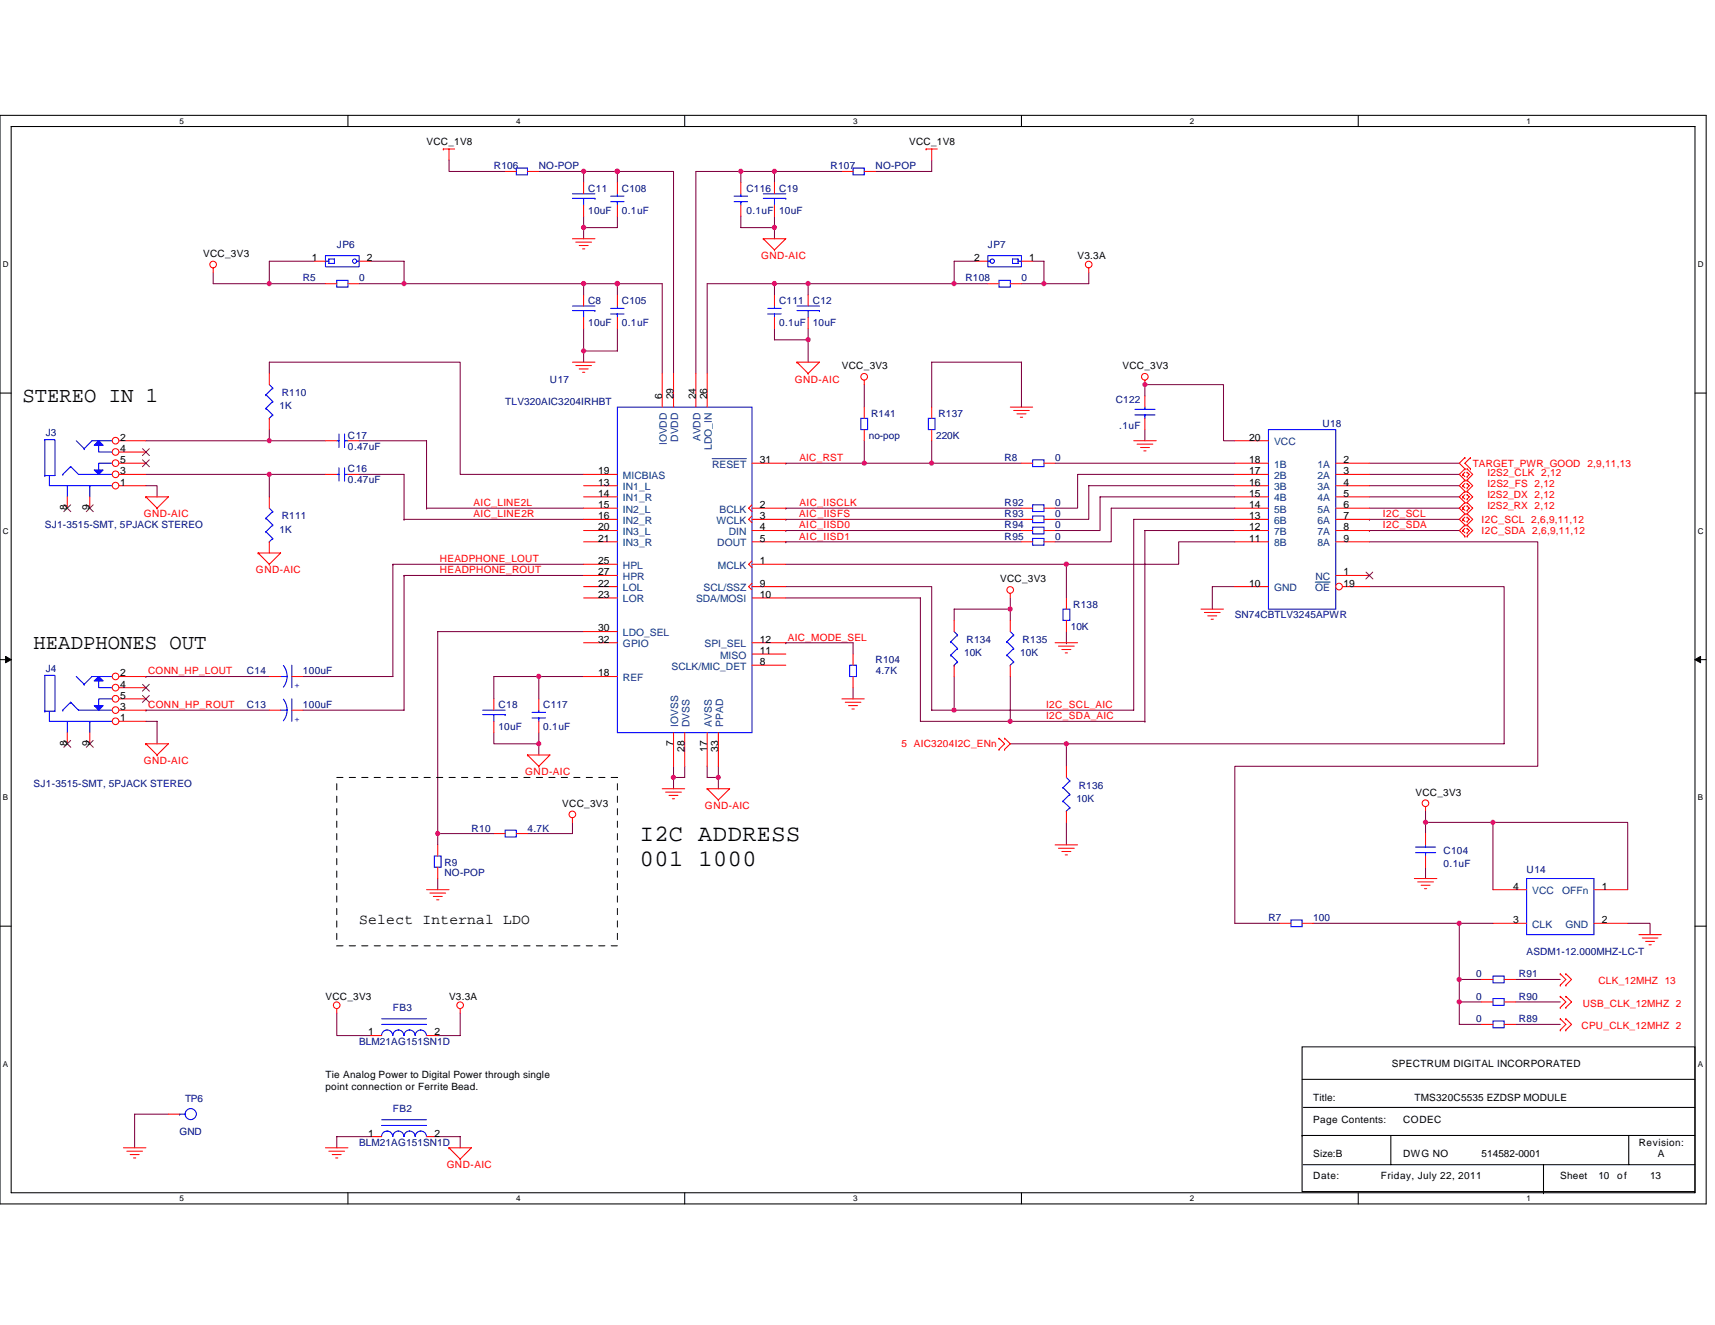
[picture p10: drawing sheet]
<svg xmlns="http://www.w3.org/2000/svg" width="279mm" height="216mm" viewBox="0 0 279 216" stroke-linecap="round" stroke-linejoin="round" font-family="sans-serif">
<defs><g id="words">
<g font-size="3.8">
<text x="104.2" y="137.1">I2C ADDRESS</text>
<text x="104.2" y="141.2">001 1000</text>
</g>
<g font-size="3.5">
<text x="3.6" y="65.4">STEREO IN 1</text>
<text x="5.5" y="105.7">HEADPHONES OUT</text>
</g>
<text font-size="2.4" x="58.5" y="150.5">Select Internal LDO</text>
<g font-size="1.7">
<text x="50.8" y="42.5">1</text>
<text x="59.8" y="42.5">2</text>
<text x="158.7" y="42.5">2</text>
<text x="167.7" y="42.5">1</text>
<text x="107.9" y="65.1" transform="rotate(-90 107.9 65.1)">6</text>
<text x="109.7" y="65.1" transform="rotate(-90 109.7 65.1)">29</text>
<text x="113.3" y="65.1" transform="rotate(-90 113.3 65.1)">24</text>
<text x="115.2" y="65.1" transform="rotate(-90 115.2 65.1)">26</text>
<text x="19.6" y="71.8">2</text>
<text x="203.5" y="71.8">20</text>
<text x="19.6" y="77.3">3</text>
<text x="19.6" y="73.6">4</text>
<text x="19.6" y="75.5">5</text>
<text x="97.5" y="77.3">19</text>
<text x="123.8" y="75.5">31</text>
<text x="203.5" y="75.5">18</text>
<text x="203.5" y="77.3">17</text>
<text x="218.9" y="75.5">2</text>
<text x="218.9" y="77.3">3</text>
<text x="10.9" y="83.2" transform="rotate(-90 10.9 83.2)">8</text>
<text x="14.6" y="83.2" transform="rotate(-90 14.6 83.2)">9</text>
<text x="19.6" y="79.1">1</text>
<text x="97.5" y="79.1">13</text>
<text x="97.5" y="80.9">14</text>
<text x="97.5" y="82.8">15</text>
<text x="123.8" y="82.8">2</text>
<text x="203.5" y="79.1">16</text>
<text x="203.5" y="80.9">15</text>
<text x="203.5" y="82.8">14</text>
<text x="218.9" y="80.9">5</text>
<text x="218.9" y="82.8">6</text>
<text x="218.9" y="79.1">4</text>
<text x="97.5" y="84.6">16</text>
<text x="97.5" y="86.4">20</text>
<text x="97.5" y="88.3">21</text>
<text x="123.8" y="84.6">3</text>
<text x="123.8" y="86.4">4</text>
<text x="123.8" y="88.3">5</text>
<text x="203.5" y="84.6">13</text>
<text x="203.5" y="86.4">12</text>
<text x="203.5" y="88.3">11</text>
<text x="218.9" y="86.4">8</text>
<text x="218.9" y="88.3">9</text>
<text x="218.9" y="84.6">7</text>
<text x="97.5" y="91.9">25</text>
<text x="97.5" y="95.6">22</text>
<text x="97.5" y="93.7">27</text>
<text x="123.8" y="95.6">9</text>
<text x="123.8" y="91.9">1</text>
<text x="203.5" y="95.6">10</text>
<text x="218.9" y="93.7">1</text>
<text x="218.9" y="95.6">19</text>
<text x="97.5" y="97.4">23</text>
<text x="123.8" y="97.4">10</text>
<text x="97.5" y="102.9">30</text>
<text x="97.5" y="104.7">32</text>
<text x="123.8" y="104.7">12</text>
<text x="123.8" y="106.6">11</text>
<text x="19.6" y="110.2">2</text>
<text x="19.6" y="112">4</text>
<text x="19.6" y="113.9">5</text>
<text x="97.5" y="110.2">18</text>
<text x="123.8" y="108.4">8</text>
<text x="19.6" y="115.7">3</text>
<text x="19.6" y="117.5">1</text>
<text x="10.9" y="121.6" transform="rotate(-90 10.9 121.6)">8</text>
<text x="14.6" y="121.6" transform="rotate(-90 14.6 121.6)">9</text>
<text x="109.7" y="121.6" transform="rotate(-90 109.7 121.6)">7</text>
<text x="111.5" y="122.5" transform="rotate(-90 111.5 122.5)">28</text>
<text x="115.2" y="122.5" transform="rotate(-90 115.2 122.5)">17</text>
<text x="117" y="122.5" transform="rotate(-90 117 122.5)">33</text>
<text x="246.5" y="144.9">4</text>
<text x="260.9" y="144.9">1</text>
<text x="246.5" y="150.4">3</text>
<text x="260.9" y="150.4">2</text>
<text x="60" y="168.7">1</text>
<text x="70.8" y="168.7">2</text>
<text x="60" y="185.2">1</text>
<text x="70.8" y="185.2">2</text>
</g>
<g font-size="1.7" fill="#004080">
<text x="110.5" y="72" transform="rotate(-90 110.5 72)">DVDD</text>
<text x="114.1" y="71.9" transform="rotate(-90 114.1 71.9)">AVDD</text>
<text x="108.6" y="72.6" transform="rotate(-90 108.6 72.6)">IOVDD</text>
<text x="116" y="73.3" transform="rotate(-90 116 73.3)">LDO_IN</text>
<text x="116" y="76.2">RESET</text>
<text x="207.6" y="76.2">1B</text>
<text x="207.6" y="72.6">VCC</text>
<text x="214.7" y="76.2">1A</text>
<text x="101.5" y="79.9">IN1_L</text>
<text x="101.5" y="81.7">IN1_R</text>
<text x="101.5" y="83.5">IN2_L</text>
<text x="101.5" y="78">MICBIAS</text>
<text x="117.2" y="83.5">BCLK</text>
<text x="207.6" y="78">2B</text>
<text x="207.6" y="79.9">3B</text>
<text x="207.6" y="81.7">4B</text>
<text x="207.6" y="83.5">5B</text>
<text x="214.7" y="81.7">4A</text>
<text x="214.7" y="83.5">5A</text>
<text x="214.7" y="78">2A</text>
<text x="214.7" y="79.9">3A</text>
<text x="101.5" y="85.4">IN2_R</text>
<text x="101.5" y="87.2">IN3_L</text>
<text x="101.5" y="89">IN3_R</text>
<text x="116.8" y="85.4">WCLK</text>
<text x="116.9" y="89">DOUT</text>
<text x="118.7" y="87.2">DIN</text>
<text x="207.6" y="85.4">6B</text>
<text x="207.6" y="87.2">7B</text>
<text x="207.6" y="89">8B</text>
<text x="214.7" y="87.2">7A</text>
<text x="214.7" y="89">8A</text>
<text x="214.7" y="85.4">6A</text>
<text x="101.5" y="92.7">HPL</text>
<text x="101.5" y="94.5">HPR</text>
<text x="116.9" y="92.7">MCLK</text>
<text x="214.3" y="94.5">NC</text>
<text x="101.5" y="98.2">LOR</text>
<text x="101.5" y="96.3">LOL</text>
<text x="113.4" y="98.2">SDA/MOSI</text>
<text x="114.6" y="96.3">SCL/SSZ</text>
<text x="207.6" y="96.3">GND</text>
<text x="214.3" y="96.3">OE</text>
<text x="101.5" y="103.7">LDO_SEL</text>
<text x="101.5" y="105.5">GPIO</text>
<text x="114.8" y="105.5">SPI_SEL</text>
<text x="117.3" y="107.3">MISO</text>
<text x="101.5" y="111">REF</text>
<text x="109.4" y="109.1">SCLK/MIC_DET</text>
<text x="110.5" y="118.5" transform="rotate(-90 110.5 118.5)">IOVSS</text>
<text x="112.3" y="118.5" transform="rotate(-90 112.3 118.5)">DVSS</text>
<text x="116" y="118.5" transform="rotate(-90 116 118.5)">AVSS</text>
<text x="117.8" y="118.5" transform="rotate(-90 117.8 118.5)">PPAD</text>
<text x="249.6" y="145.7">VCC</text>
<text x="254.5" y="145.7">OFFn</text>
<text x="249.6" y="151.2">CLK</text>
<text x="255" y="151.2">GND</text>
</g>
<g font-size="1.6">
<text x="69.5" y="23.6">VCC_1V8</text>
<text x="148.1" y="23.6">VCC_1V8</text>
<text x="33.1" y="41.8">VCC_3V3</text>
<text x="175.6" y="42.2">V3.3A</text>
<text x="137.2" y="60.1">VCC_3V3</text>
<text x="182.9" y="60.1">VCC_3V3</text>
<text x="162.9" y="94.9">VCC_3V3</text>
<text x="91.6" y="131.5">VCC_3V3</text>
<text x="230.6" y="129.6">VCC_3V3</text>
<text x="53" y="162.9">VCC_3V3</text>
<text x="73.2" y="162.9">V3.3A</text>
<text x="226.8" y="173.9">SPECTRUM DIGITAL INCORPORATED</text>
<text x="53" y="175.7">Tie Analog Power to Digital Power through single</text>
<text x="53" y="177.6">point connection or Ferrite Bead.</text>
<text x="214" y="179.4">Title:</text>
<text x="230.4" y="179.4">TMS320C5535 EZDSP MODULE</text>
<text x="214" y="183">Page Contents:</text>
<text x="228.6" y="183">CODEC</text>
<text x="214" y="188.5">Size:B</text>
<text x="228.6" y="188.5">DWG NO</text>
<text x="241.4" y="188.5">514582-0001</text>
<text x="267" y="186.7">Revision:</text>
<text x="270.1" y="188.5">A</text>
<text x="214" y="192.2">Date:</text>
<text x="224.9" y="192.2">Friday, July 22, 2011</text>
<text x="254.2" y="192.2">Sheet</text>
<text x="260.4" y="192.2">10</text>
<text x="263.5" y="192.2">of</text>
<text x="268.8" y="192.2">13</text>
</g>
<g font-size="1.6" fill="#000080">
<text x="80.5" y="27.6">R106</text>
<text x="87.8" y="27.6">NO-POP</text>
<text x="135.3" y="27.6">R107</text>
<text x="142.6" y="27.6">NO-POP</text>
<text x="95.8" y="31.2">C11</text>
<text x="95.8" y="34.9">10uF</text>
<text x="101.3" y="31.2">C108</text>
<text x="101.3" y="34.9">0.1uF</text>
<text x="121.6" y="31.2">C116</text>
<text x="121.6" y="34.9">0.1uF 10uF</text>
<text x="126.9" y="31.2">C19</text>
<text x="54.9" y="40.4">JP6</text>
<text x="160.9" y="40.4">JP7</text>
<text x="49.4" y="45.9">R5</text>
<text x="58.5" y="45.9">0</text>
<text x="157.3" y="45.9">R108</text>
<text x="166.4" y="45.9">0</text>
<text x="95.8" y="49.5">C8</text>
<text x="95.8" y="53.2">10uF</text>
<text x="101.3" y="49.5">C105</text>
<text x="101.3" y="53.2">0.1uF</text>
<text x="126.9" y="49.5">C111</text>
<text x="126.9" y="53.2">0.1uF 10uF</text>
<text x="132.4" y="49.5">C12</text>
<text x="45.9" y="64.5">R110</text>
<text x="82.3" y="66">TLV320AIC3204IRHBT</text>
<text x="89.6" y="62.3">U17</text>
<text x="181.8" y="65.6">C122</text>
<text x="7.5" y="71.1">J3</text>
<text x="45.5" y="66.7">1K</text>
<text x="56.7" y="71.5">C17</text>
<text x="141.5" y="71.5">no-pop</text>
<text x="141.9" y="68">R141</text>
<text x="152.5" y="71.5">220K</text>
<text x="152.9" y="68">R137</text>
<text x="182.3" y="69.8">.1uF</text>
<text x="215.5" y="69.6">U18</text>
<text x="56.7" y="77">C16</text>
<text x="56.7" y="73.3">0.47uF</text>
<text x="163.7" y="75.1">R8</text>
<text x="171.9" y="75.1">0</text>
<text x="56.7" y="78.8">0.47uF</text>
<text x="163.7" y="82.4">R92</text>
<text x="171.9" y="82.4">0</text>
<text x="7.3" y="86.1">SJ1-3515-SMT, 5PJACK STEREO</text>
<text x="45.5" y="86.8">1K</text>
<text x="45.9" y="84.6">R111</text>
<text x="163.7" y="84.3">R93</text>
<text x="163.7" y="86.1">R94</text>
<text x="163.7" y="87.9">R95</text>
<text x="171.9" y="84.3">0</text>
<text x="171.9" y="86.1">0</text>
<text x="171.9" y="87.9">0</text>
<text x="174.8" y="99.1">R138</text>
<text x="201.2" y="100.7">SN74CBTLV3245APWR</text>
<text x="157.1" y="107">10K</text>
<text x="157.5" y="104.8">R134</text>
<text x="166.2" y="107">10K</text>
<text x="166.6" y="104.8">R135</text>
<text x="174.5" y="102.6">10K</text>
<text x="7.5" y="109.5">J4</text>
<text x="40.2" y="109.9">C14</text>
<text x="49.4" y="109.9">100uF</text>
<text x="142.6" y="108.1">R104</text>
<text x="142.7" y="109.9">4.7K</text>
<text x="40.2" y="115.4">C13</text>
<text x="49.4" y="115.4">100uF</text>
<text x="81.2" y="115.4">C18</text>
<text x="81.2" y="119">10uF</text>
<text x="88.5" y="115.4">C117</text>
<text x="88.5" y="119">0.1uF</text>
<text x="5.5" y="128.2">SJ1-3515-SMT, 5PJACK STEREO</text>
<text x="175.4" y="130.7">10K</text>
<text x="175.7" y="128.5">R136</text>
<text x="76.8" y="135.5">R10</text>
<text x="85.9" y="135.5">4.7K</text>
<text x="72.4" y="141.2">R9</text>
<text x="72.4" y="142.8">NO-POP</text>
<text x="235.2" y="139.1">C104</text>
<text x="235.2" y="141.3">0.1uF</text>
<text x="248.7" y="142.2">U14</text>
<text x="206.7" y="150.1">R7</text>
<text x="214" y="150.1">100</text>
<text x="248.7" y="155.6">ASDM1-12.000MHZ-LC-T</text>
<text x="240.5" y="159.3">0</text>
<text x="247.5" y="159.3">R91</text>
<text x="64" y="164.7">FB3</text>
<text x="240.5" y="162.9">0</text>
<text x="240.5" y="166.6">0</text>
<text x="247.5" y="162.9">R90</text>
<text x="247.5" y="166.6">R89</text>
<text x="58.5" y="170.2">BLM21AG151SN1D</text>
<text x="30.2" y="179.6">TP6</text>
<text x="29.3" y="184.9">GND</text>
<text x="64" y="181.2">FB2</text>
<text x="58.5" y="186.7">BLM21AG151SN1D</text>
</g>
<g font-size="1.6" fill="#f00">
<text x="124" y="42.2">GND-AIC</text>
<text x="129.5" y="62.3">GND-AIC</text>
<text x="130.2" y="75.1">AIC_RST</text>
<text x="239.9" y="76.1">TARGET_PWR_GOOD 2,9,11,13</text>
<text x="242.3" y="77.5">I2S2_CLK 2,12</text>
<text x="77.2" y="82.4">AIC_LINE2L</text>
<text x="130.3" y="82.4">AIC_IISCLK</text>
<text x="242.3" y="83">I2S2_RX 2,12</text>
<text x="242.3" y="81.2">I2S2_DX 2,12</text>
<text x="242.3" y="79.3">I2S2_FS 2,12</text>
<text x="23.4" y="84.3">GND-AIC</text>
<text x="77.2" y="84.3">AIC_LINE2R</text>
<text x="130.2" y="84.3">AIC_IISFS</text>
<text x="130.2" y="86.1">AIC_IISD0</text>
<text x="130.2" y="87.9">AIC_IISD1</text>
<text x="225.3" y="84.3">I2C_SCL</text>
<text x="225.3" y="86.1">I2C_SDA</text>
<text x="241.4" y="87">I2C_SDA 2,6,9,11,12</text>
<text x="241.4" y="85.2">I2C_SCL 2,6,9,11,12</text>
<text x="41.7" y="93.4">GND-AIC</text>
<text x="71.7" y="91.6">HEADPHONE_LOUT</text>
<text x="71.7" y="93.4">HEADPHONE_ROUT</text>
<text x="128.4" y="104.4">AIC_MODE_SEL</text>
<text x="24.1" y="109.9">CONN_HP_LOUT</text>
<text x="24.1" y="115.4">CONN_HP_ROUT</text>
<text x="170.4" y="115.4">I2C_SCL_AIC</text>
<text x="170.4" y="117.2">I2C_SDA_AIC</text>
<text x="23.4" y="124.5">GND-AIC</text>
<text x="146.9" y="121.8">5 AIC3204I2C_ENn</text>
<text x="85.6" y="126.3">GND-AIC</text>
<text x="114.9" y="131.8">GND-AIC</text>
<text x="260.4" y="160.4">CLK_12MHZ 13</text>
<text x="257.7" y="167.7">CPU_CLK_12MHZ 2</text>
<text x="257.9" y="164">USB_CLK_12MHZ 2</text>
<text x="72.8" y="190.4">GND-AIC</text>
</g>
<g font-size="1.6" fill="#00f">
<text x="48" y="111.3" transform="rotate(90 48 111.3)">+</text>
<text x="48" y="116.8" transform="rotate(90 48 116.8)">+</text>
</g>
<g font-size="1.3">
<text x="29.3" y="20.2">5</text>
<text x="84.1" y="20.2">4</text>
<text x="139" y="20.2">3</text>
<text x="193.8" y="20.2">2</text>
<text x="248.7" y="20.2">1</text>
<text x=".5" y="43.5">D</text>
<text x="276.6" y="43.5">D</text>
<text x=".5" y="87">C</text>
<text x="276.6" y="87">C</text>
<text x=".5" y="130.4">B</text>
<text x="276.6" y="130.4">B</text>
<text x=".5" y="173.8">A</text>
<text x="276.6" y="173.8">A</text>
<text x="29.3" y="195.7">5</text>
<text x="84.1" y="195.7">4</text>
<text x="139" y="195.7">3</text>
<text x="193.8" y="195.7">2</text>
<text x="248.7" y="195.7">1</text>
</g>
</g></defs>
<path d="M0 18.8h278v177.4h-278zM1.8 20.6h274.3v173.8h-274.3z" fill="none" stroke="#000" stroke-width=".17"/>
<g fill="#fff">
<path d="M29.3 19h.7v1.4h-.7z"/>
<path d="M29.3 194.5h.7v1.5h-.7z"/>
</g>
<path d="M56.7 18.8v1.8M56.7 194.4v1.8" fill="none" stroke="#000" stroke-width=".17"/>
<g fill="#fff">
<path d="M84.1 19h.7v1.4h-.7z"/>
<path d="M84.1 194.5h.7v1.5h-.7z"/>
</g>
<path d="M111.5 18.8v1.8M111.5 194.4v1.8" fill="none" stroke="#000" stroke-width=".17"/>
<g fill="#fff">
<path d="M139 19h.7v1.4h-.7z"/>
<path d="M139 194.5h.7v1.5h-.7z"/>
</g>
<path d="M166.4 18.8v1.8M166.4 194.4v1.8" fill="none" stroke="#000" stroke-width=".17"/>
<g fill="#fff">
<path d="M193.8 19h.8v1.4h-.8z"/>
<path d="M193.8 194.5h.8v1.5h-.8z"/>
</g>
<path d="M221.3 18.8v1.8M221.3 194.4v1.8" fill="none" stroke="#000" stroke-width=".17"/>
<g fill="#fff">
<path d="M248.7 19h.7v1.4h-.7z"/>
<path d="M248.7 194.5h.7v1.5h-.7z"/>
<path d="M.5 42.3h.9v1.5h-.9z"/>
<path d="M276.6 42.3h1v1.5h-1z"/>
<path d="M.5 85.8h.9v1.4h-.9z"/>
<path d="M276.6 85.8h1v1.4h-1z"/>
</g>
<path d="M0 64.1h1.8M276.1 64.1h1.9" fill="none" stroke="#000" stroke-width=".17"/>
<g fill="#fff">
<path d="M.5 129.2h.8v1.5h-.8z"/>
<path d="M276.6 129.2h.9v1.5h-.9z"/>
</g>
<path d="M0 107.5h1.8M276.1 107.5h1.9" fill="none" stroke="#000" stroke-width=".17"/>
<path d="M.9 107l.9 .5-.9 .5zM276.1 107.5l1-.5v1z" fill="#000" stroke="#000" stroke-width=".16"/>
<g fill="#fff">
<path d="M.5 172.6h.8v1.5h-.8z"/>
<path d="M276.6 172.6h.9v1.5h-.9z"/>
</g>
<path d="M0 150.9h1.8M276.1 150.9h1.9M212.1 170.6h64v23.6h-64zM212.1 175.9h64M212.1 185h.1M212.1 185h64M212.3 189.8h63.8M212.3 180.4h63.8M226.6 185v4.8M251.5 194.4h.1M251.5 189.8v4.6M265.3 185v4.8" fill="none" stroke="#000" stroke-width=".17"/>
<g fill="none" stroke="#800040" stroke-width=".17">
<path d="M73.2 26.1v1.8h9.1M87.8 27.9h7.3M95.1 27.9v1.9M95.1 27.9h5.5M95.1 35.2v1.9M95.1 37.1v1.8M100.6 27.9h9.1v33M100.6 35.2v1.9h-5.5M100.6 27.9v1.9M120.7 27.9h-7.3v33M120.7 35.2v1.9h5.5M120.7 27.9v1.9"/>
<path d="M120.7 27.9h5.5M126.2 37.1v1.8M126.2 27.9v1.9M126.2 35.2v1.9M126.2 27.9h11M151.8 26.1v1.8h-9.2M34.7 44.4v1.8h9.2M43.9 46.2h9.1M51.2 42.6h-7.3v3.6M58.5 46.2h7.3M60.3 42.6h5.5v3.6M65.8 46.2h29.3"/>
<path d="M95.1 53.5v3.7h5.5v-3.7M95.1 46.2v1.8M95.1 46.2h5.5M95.1 57.2v1.8M100.6 46.2h7.3v14.7M100.6 46.2v1.8M126.2 46.2v1.8M126.2 53.5v1.9h5.5M126.2 46.2h-11v14.7M126.2 46.2h5.5M131.7 46.2v1.8M131.7 53.5v1.9"/>
<path d="M131.7 55.4v3.6M131.7 46.2h23.7M155.4 46.2h5.5M159.1 42.6h-3.7v3.6M166.4 46.2h3.7M168.2 42.6h1.9v3.6M177.4 44.4v1.8h-7.3M23.8 79.1h1.8v1.9M23.8 71.8h20.1M23.8 77.3h20.1v3.7M43.9 77.3h9.1M43.9 71.8h9.1"/>
<path d="M43.9 60.9v-1.9h31.1v18.3h20.1M43.9 70v1.8M58.5 71.8h11v11M58.5 77.3h7.3v7.3M128 75.5h.1M128 75.5h12.8M140.8 75.5h11M140.8 71.8v3.7M140.8 62.7v3.6M151.8 75.5h14.6M151.8 71.8v3.7M151.8 66.3v-7.3h14.6v7.3"/>
<path d="M171.9 75.5h29.3M186.5 70v1.8M186.5 64.5v-1.8h12.8v9.1h1.9M201.2 77.3h-25.6v5.5h-3.7M201.2 79.1h-23.8v5.5h-5.5M223.1 75.5h14.6M223.1 79.1h14.6M223.1 77.3h14.6M64 91.9v18.3h-14.6M64 91.9h.1M64 91.9h31.1M65.8 84.6h.1"/>
<path d="M65.8 93.8v21.9h-16.4M65.8 93.8h.1M65.8 84.6h29.3M65.8 93.8h29.3M69.5 82.8h.1M69.5 82.8h25.6M128 95.6h23.8v20.1h3.6M128 82.8h.1M128 84.6h.1M128 86.4h.1M128 88.3h.1M128 97.4h21.9v20.1h14.7"/>
<path d="M128 91.9h45.7v5.5M128 82.8h38.4M128 84.6h38.4M128 86.4h38.4M128 88.3h38.4M164.6 97.4v1.9M201.2 81h-22v5.4h-7.3M201.2 82.8h-20.2v5.5h-9.1M201.2 84.6h-16.5v31.1h-29.3M201.2 86.4h-14.7v31.1M201.2 95.6h-3.7v3.7M201.2 88.3h-9.2v3.6h-18.3"/>
<path d="M223.1 95.6h21.9v25.6h-71.3M223.1 88.3h27.4v36.6h-49.3v25.6h7.3M223.1 84.6h.1M223.1 86.4h.1M223.1 81h14.6M223.1 82.8h14.6M223.1 84.6h14.6M223.1 86.4h14.6M23.8 117.5h1.8v3.7M23.8 110.2h.1M23.8 115.7h.1M23.8 110.2h20.1"/>
<path d="M23.8 115.7h20.1M80.5 119.4v1.8h7.3v1.8M87.8 110.2v3.7M87.8 110.2h-7.3v3.7M87.8 110.2h7.3M87.8 119.4v1.8M95.1 102.9h-23.8v32.9h9.2M128 104.7h.1M128 104.7h11v1.9M139 112.1v1.8M155.4 110.2v5.5M155.4 101.1v-1.8h9.2v1.8"/>
<path d="M155.4 115.7h.1M164.6 110.2v7.3M164.6 117.5h21.9M173.7 104.7h.1M173.7 102.9v1.8M186.5 117.5h.1M71.3 135.8v1.9M93.3 134v1.8h-7.4M109.7 126.7v1.8M109.7 124.9v1.8M111.5 124.9v1.8h-1.8M115.2 124.9v1.8h1.8"/>
<path d="M117 126.7v1.8M117 124.9v1.8M164.6 121.2h9.1v3.7M173.7 134v3.7M232.2 132.2v3.6M232.2 134h33v11M243.2 134v11M71.3 143.2v1.8M214 150.5h23.7M232.2 141.3v1.9M237.7 150.5h5.5M237.7 159.6h3.7"/>
<path d="M237.7 150.5v9.1M237.7 159.6v7.3h3.7M246.9 159.6h7.3M265.2 150.5h3.6v1.8M54.9 165.1v3.6h5.4M75 165.1v3.6h-3.7M237.7 163.3h3.7M246.9 163.3h7.3M246.9 166.9h7.3M27.4 181.5h-5.5v5.5M60.3 185.2h-5.4v1.8M71.3 185.2h3.7v1.8"/>
</g>
<g fill="none" stroke="#f00" stroke-width=".17">
<path d="M72.2 24.3h.1M72.2 24.3h1.9M73.2 24.3v1.8M93.3 38.9h3.6M93.8 39.5h2.6M100.6 29.8v1.8M100.6 33.4v1.8M124.4 38.9h3.6l-1.8 1.8M124.4 38.9h.1M124.4 38.9l1.8 1.8M150.9 24.3h.1M150.9 24.3h1.8"/>
<path d="M151.8 24.3v1.8M34.7 43.7v.7M51.2 42.6h1.8M58.5 42.6h1.8M93.3 59h3.6M93.8 59.6h2.6M94.4 40h1.4M94.9 40.6h.4M126.2 40.7h.1M129.8 59h3.7l-1.8 1.9M129.8 59h.1M129.8 59l1.9 1.9"/>
<path d="M160.9 46.2h1.9M164.6 46.2h1.8M177.4 43.7v.7M53 77.3h1.9M56.7 77.3h1.8M94.4 60.1h1.4M94.9 60.7h.4M131.7 60.9h.1M140.8 62v.7M164.6 66.3h3.6M165.1 66.9h2.6M165.7 67.4h1.5"/>
<path d="M166.2 68h.4M184.7 71.8h3.7M185.3 72.4h2.5M185.8 72.9h1.5M186.4 73.5h.3M186.5 62v.7M238.3 79.1h.1M238.3 77.3h.1M238.3 79.1l.4 .4M238.3 77.3l.4 .4M238.7 76.4h.1M238.7 74.6h.1"/>
<path d="M238.7 78.2h.1M238.7 74.6l-1 .9 1 .9M238.7 78.2l-1 .9 1 1M238.7 78.8l-.4 .3M238.7 76.4l-1 .9 1 .9M238.7 76.9l-.4 .4M239 78.2h.1M239 79.5h.1M239 78.8h.1M239 76.4h.1M239 77.7h.1M239 76.9h.1"/>
<path d="M239 78.2l.9 .9-.9 1M239 78.8l.4 .3-.4 .4M239 76.4l.9 .9-.9 .9M239 76.9l.4 .4-.4 .4M239.6 74.6h.1M239.6 76.4h.1M239.6 74.6l-.9 .9 .9 .9M23.8 81h3.6l-1.8 1.8M23.8 81h.1M23.8 81l1.8 1.8M25.6 82.8h.1M42.1 90.1h3.6l-1.8 1.8"/>
<path d="M42.1 90.1h.1M42.1 90.1l1.8 1.8M43.9 91.9h.1M164.6 96.7v.7M195.7 99.3h3.6M196.2 99.8h2.6M238.3 86.4h.1M238.3 84.6h.1M238.3 82.8h.1M238.3 81h.1M238.3 86.4l.4 .4M238.3 84.6l.4 .4"/>
<path d="M238.3 82.8l.4 .4M238.3 81l.4 .3M238.7 85.5h.1M238.7 87.4h.1M238.7 83.7h.1M238.7 81.9h.1M238.7 80.1h.1M238.7 85.5l-1 .9 1 1M238.7 86.1l-.4 .3M238.7 83.7l-1 .9 1 .9M238.7 84.3l-.4 .3M238.7 81.9l-1 .9 1 .9"/>
<path d="M238.7 82.4l-.4 .4M238.7 80.1l-1 .9 1 .9M238.7 80.6l-.4 .4M239 85.5h.1M239 87.4h.1M239 86.1h.1M239 86.8h.1M239 83.7h.1M239 84.3h.1M239 85h.1M239 81.9h.1M239 83.2h.1"/>
<path d="M239 82.4h.1M239 80.1h.1M239 81.3h.1M239 80.6h.1M239 85.5l.9 .9-.9 1M239 86.1l.4 .3-.4 .4M239 83.7l.9 .9-.9 .9M239 84.3l.4 .3-.4 .4M239 81.9l.9 .9-.9 .9M239 82.4l.4 .4-.4 .4M239 80.1l.9 .9-.9 .9M239 80.6l.4 .4-.4 .3"/>
<path d="M137.2 113.9h3.6M137.7 114.4h2.6M138.2 115h1.5M138.8 115.5h.4M164.6 101.1v1.8M164.6 108.4v1.8M171.9 104.7h3.7M172.4 105.3h2.6M173 105.8h1.5M173.5 106.4h.4M196.8 100.4h1.4M197.3 100.9h.4"/>
<path d="M23.8 121.2h3.6l-1.8 1.8M23.8 121.2h.1M23.8 121.2l1.8 1.8M25.6 123h.1M85.9 123h3.7l-1.8 1.9M85.9 123h.1M85.9 123l1.9 1.9M87.8 124.9h.1M93.3 133.3v.7M107.9 128.5h3.6M108.4 129.1h2.6M109 129.6h1.4"/>
<path d="M109.5 130.2h.4M115.2 128.5h3.7l-1.9 1.8M115.2 128.5h.1M115.2 128.5l1.8 1.8M117 130.3h.1M162.8 122.1h.1M162.8 120.3h.1M162.8 120.3l.9 .9-.9 .9M163.7 120.3h.1M163.7 122.1h.1M163.7 120.3l.9 .9-.9 .9M171.9 137.7h3.7"/>
<path d="M172.4 138.2h2.6M173 138.7h1.5M173.5 139.3h.4M232.2 131.4v.8M232.2 135.8v1.9M232.2 139.5v1.8M69.5 145h3.7M70 145.5h2.6M70.6 146.1h1.5M71.1 146.6h.4M230.4 143.2h3.7M231 143.7h2.5"/>
<path d="M231.5 144.3h1.5M232.1 144.8h.3M254.2 158.7h.1M254.2 158.7l.9 .9-.9 .9M255.1 158.7h.1M255.1 158.7l.9 .9-.9 .9M267 152.3h3.7M267.5 152.8h2.6M268.1 153.4h1.5M268.6 153.9h.4M54.9 164.4v.7M75 164.4v.7"/>
<path d="M254.2 160.5h.1M254.2 162.3h.1M254.2 164.2h.1M254.2 166h.1M254.2 167.8h.1M254.2 162.3l.9 1-.9 .9M254.2 166l.9 .9-.9 .9M255.1 160.5h.1M255.1 162.3h.1M255.1 164.2h.1M255.1 166h.1M255.1 167.8h.1"/>
<path d="M255.1 162.3l.9 1-.9 .9M255.1 166l.9 .9-.9 .9M20.1 187h3.7M20.7 187.6h2.5M21.2 188.1h1.5M21.8 188.7h.3M53 187h3.7M53.6 187.6h2.5M54.1 188.1h1.5M54.7 188.7h.3M73.2 187h3.6l-1.8 1.9M73.2 187h.1"/>
<path d="M73.2 187l1.8 1.9M75 188.9h.1"/>
<circle cx="34.7" cy="43.1" r=".54"/>
<circle cx="177.4" cy="43.1" r=".54"/>
<circle cx="140.8" cy="61.4" r=".54"/>
<circle cx="186.5" cy="61.4" r=".54"/>
<circle cx="164.6" cy="96.1" r=".54"/>
<circle cx="93.2" cy="132.7" r=".54"/>
<circle cx="232.2" cy="130.9" r=".54"/>
<circle cx="54.9" cy="163.8" r=".54"/>
<circle cx="75" cy="163.8" r=".54"/>
</g>
<path d="M54.9 126.7h45.7v27.4h-45.7z" fill="none" stroke="#000" stroke-width=".16" stroke-dasharray="1 1 1 1 1 1 1 1"/>
<g fill="none" stroke="#00f" stroke-width=".17">
<path d="M99.5 32.9h2.2M99.5 32h2.2M100.6 31.6v.4M100.6 32.9h.1M100.6 32.9v.5M53 42.6h.6M53 41.7h5.5v1.8h-5.5zM53 42.6h.1M53.6 42.2h.9v.7h-.9zM58.1 42.6h.4M162.8 45.7h1.8v1.1h-1.8zM7.3 71.6h1.7v5.9h-1.7z"/>
<path d="M7.3 77.5h.1M8 77.5v1.6h10.3M10.2 77.3h.1M11 79.1v1.9M11.5 76h.1M11.5 76l1.3 1.3h5.5M11.5 76l-1.3 1.3M12.4 71.8l1.3 1.3M13.7 73.1h.1M14.6 79.1h.1M14.6 79.1v1.9M16.1 72.6v1.1h2.2"/>
<path d="M18.3 71.8h-3.3l-1.3 1.3M18.3 75.5h-2.2v1.1M54.9 77.3h.3M55.2 76.2v2.2M56.1 76.2v2.2M56.1 77.3h.1M56.1 77.3h.6M164 104.6h.1M164 106.7h.1M164 104.6l1.1 1.1M164 106.7l1.1 1.1M164.6 108.4h.1"/>
<path d="M164.6 102.9l.5 .6M165.1 103.5h.1M165.1 105.7h.1M165.1 107.8h.1M165.1 103.5l-1.1 1.1M165.1 105.7l-1.1 1M165.1 107.8l-.5 .6M230.6 138.9h3.3M230.6 138h3.3M232.2 137.7v.3M232.2 138.9h.1M232.2 138.9v.6"/>
<circle cx="57.8" cy="42.6" r=".35"/>
</g>
<g fill="#00f" stroke="#00f" stroke-width=".17">
<path d="M15.3 76.6h1.5l-.7 .7z" fill-rule="evenodd"/>
<path d="M15.3 72.6l.8-.8 .7 .8z" fill-rule="evenodd"/>
</g>
<circle cx="18.8" cy="71.8" r=".54" fill="#fff" stroke="#f00" stroke-width=".17"/>
<path d="M19.4 71.8h4.4" fill="none" stroke="#f00" stroke-width=".17"/>
<circle cx="18.8" cy="77.3" r=".54" fill="#fff" stroke="#f00" stroke-width=".17"/>
<path d="M19.4 77.3h4.4" fill="none" stroke="#f00" stroke-width=".17"/>
<circle cx="18.8" cy="79.1" r=".54" fill="#fff" stroke="#f00" stroke-width=".17"/>
<path d="M19.4 79.1h4.4" fill="none" stroke="#f00" stroke-width=".17"/>
<circle cx="18.8" cy="73.6" r=".54" fill="#fff" stroke="#f00" stroke-width=".17"/>
<path d="M19.4 73.7h4.4" fill="none" stroke="#f00" stroke-width=".17"/>
<path d="M23.2 73.1l1.1 1.1M24.3 73.1l-1.1 1.1" fill="none" stroke="#804000" stroke-width=".16"/>
<circle cx="18.8" cy="75.5" r=".54" fill="#fff" stroke="#f00" stroke-width=".17"/>
<g fill="none" stroke="#f00" stroke-width=".17">
<path d="M82.3 27.9h1.8M85.9 27.9h1.9M95.1 29.8v1.8M95.1 33.4v1.8M120.7 29.8v1.8M120.7 33.4v1.8M137.2 27.9h1.8M140.8 27.9h1.8M95.1 48v1.9M95.1 51.7v1.8M100.6 48v1.9M100.6 51.7v1.8"/>
<path d="M131.7 48v1.9M131.7 51.7v1.8M159.1 42.6h1.8M166.4 42.6h1.8M19.4 75.5h4.4M43.9 60.9v1.8M43.9 68.2v1.8M53 71.8h1.9M56.7 71.8h1.8M95.1 79.1h5.5M95.1 77.3h5.5M107.9 60.9v5.4"/>
<path d="M109.7 60.9v5.4M113.4 60.9v5.4M115.2 60.9v5.4M122.5 75.5h5.5M140.8 66.3v1.9M140.8 70v1.8M186.5 64.5v1.8M186.5 68.2v1.8M11 81v1.8M14.6 81v1.8M43.9 81v1.8M43.9 88.3v1.8"/>
<path d="M95.1 84.6h5.5M95.1 86.4h5.5M95.1 82.8h5.5M95.1 81h5.5M95.1 88.3h5.5M95.1 91.9h5.5M95.1 97.4h5.5M95.1 95.6h5.5M95.1 93.8h5.5M122.5 84.6h5.5M122.5 86.4h5.5M122.5 82.3l-.5 .5 .5 .6"/>
<path d="M122.5 82.8h5.5M122.5 84.1l-.5 .5 .5 .6M122.5 88.3h5.5M122.5 91.9h5.5M122.5 97.4h5.5M122.5 91.4l-.5 .5 .5 .6M122.5 95l-.5 .6 .5 .5M122.5 95.6h5.5M166.4 84.6h1.8M166.4 86.4h1.8M166.4 82.8h1.8M166.4 88.3h1.8"/>
<path d="M170.1 84.6h1.8M170.1 86.4h1.8M170.1 82.8h1.8M170.1 88.3h1.8M173.7 97.4v1.9M43.9 115.7h1.8M43.9 110.2h1.8M47.5 115.7h1.9M47.5 110.2h1.9M80.5 113.9v1.8M80.5 117.5v1.9M87.8 113.9v1.8"/>
<path d="M87.8 117.5v1.9M95.1 110.2h5.5M95.1 104.7h5.5M95.1 102.9h5.5M109.7 119.4v5.5M111.5 119.4v5.5M115.2 119.4v5.5M117 119.4v5.5M122.5 108.4h5.5M122.5 106.6h5.5M122.5 104.7h5.5M173.7 101.1v1.8"/>
<path d="M71.3 137.7v1.8M71.3 141.3v1.9M208.5 150.5h1.8M212.1 150.5h1.9M241.4 163.3h1.8M245 163.3h1.9M60.3 185.2h1.9M69.5 185.2h1.8"/>
</g>
<path d="M23.2 74.9l1.1 1.2M24.3 74.9l-1.1 1.2M10.4 82.3l1.1 1.1M11.5 82.3l-1.1 1.1M14.1 82.3l1.1 1.1M15.2 82.3l-1.1 1.1" fill="none" stroke="#804000" stroke-width=".16"/>
<g fill="none" stroke="#00f" stroke-width=".17">
<path d="M84.1 27.4h1.8v1.1h-1.8zM93.3 31.6h3.6M93.3 32.3h3.6M95.1 32.3v1.1M96.9 32.3h.1M119.6 32.9h2.2M119.6 32h2.2M120.7 31.6v.4M120.7 32.9h.1M120.7 32.9v.5M139 27.4h1.8v1.1h-1.8zM93.3 49.9h3.6"/>
<path d="M93.3 50.6h3.6M95.1 50.6v1.1M96.9 50.6h.1M99.5 51.2h2.2M99.5 50.2h2.2M100.6 49.9v.3M100.6 51.2h.1M100.6 51.2v.5M129.8 49.9h3.7M129.8 50.6h3.7M131.7 50.6v1.1M133.5 50.6h.1"/>
<path d="M160.9 42.6h.4M160.9 41.7h5.5v1.8h-5.5zM165 42.2h.9v.7h-.9zM165.9 42.6h.5M166.4 42.6h.1M43.3 64.3h.1M43.3 66.5h.1M43.3 64.3l1.1 1.1M43.3 66.5l1.1 1.1M43.9 68.2h.1M43.9 62.7l.5 .5M44.4 63.2h.1"/>
<path d="M44.4 65.4h.1M44.4 67.6h.1M44.4 63.2l-1.1 1.1M44.4 65.4l-1.1 1.1M44.4 67.6l-.5 .6M54.9 71.8h.3M55.2 70.7v2.2M56.1 70.7v2.2M56.1 71.8h.1M56.1 71.8h.6M100.6 66.3h21.9v53.1h-21.9zM140.3 68.2h1.1v1.8h-1.1z"/>
<path d="M184.9 67.6h3.3M184.9 66.7h3.3M186.5 66.3v.4M186.5 67.6h.1M186.5 67.6v.6M43.3 84.4h.1M43.3 86.6h.1M43.3 84.4l1.1 1.1M43.3 86.6l1.1 1.1M43.9 88.3h.1M43.9 82.8l.5 .6M44.4 83.4h.1"/>
<path d="M44.4 85.5h.1M44.4 87.7h.1M44.4 83.4l-1.1 1M44.4 85.5l-1.1 1.1M44.4 87.7l-.5 .6M168.2 84.1h1.9v1.1h-1.9zM168.2 85.9h1.9v1.1h-1.9zM168.2 82.3h1.9v1.1h-1.9zM168.2 87.7h1.9v1.1h-1.9zM173.2 99.3h1.1v1.8h-1.1zM7.3 110h1.7v5.9h-1.7zM7.3 115.9h.1"/>
<path d="M8 115.9v1.6h10.3M10.2 115.7h.1M11 117.5v1.9M11.5 114.4h.1M11.5 114.4l1.3 1.3h5.5M11.5 114.4l-1.3 1.3M12.4 110.2l1.3 1.3M13.7 111.5h.1M14.6 117.5h.1M14.6 117.5v1.9M16.1 111v1.1h2.2M18.3 110.2h-3.3l-1.3 1.3"/>
<path d="M18.3 113.9h-2.2v1.1M45.7 115.7h1.1M45.7 110.2h1.1M46.2 113.9l.5 1 .1 .8M46.2 108.4l.4 .7 .2 1.1-.3 1.1-.3 .7M46.8 115.7l-.2 1.1-.4 .7M47.5 113.9v3.6M47.5 108.4v3.7M78.6 115.7h3.7M78.6 116.4h3.7M80.5 116.4v1.1M82.3 116.4h.1"/>
<path d="M86.7 117h2.2M86.7 116.1h2.2M87.8 115.7v.4M87.8 117h.1M87.8 117v.5M70.8 139.5h1.1v1.8h-1.1zM210.3 149.9h1.8v1.1h-1.8zM243.2 162.7h1.8v1.1h-1.8zM62.2 183.4h7.3M62.2 182.5h7.3M62.2 185.2a.91 .91 0 0 1 .9-.9 .91 .91 0 0 1 .9 .9M64 185.2a.9 .9 0 0 1 .9-.9 .9 .9 0 0 1 .9 .9 .91 .91 0 0 1 .9-.9 .91 .91 0 0 1 .9 .9"/>
<path d="M67.6 185.2a.91 .91 0 0 1 1-.9 .91 .91 0 0 1 .9 .9"/>
<circle cx="161.7" cy="42.6" r=".36"/>
</g>
<path d="M116 74.7h5.6" fill="none" stroke="#004080" stroke-width=".16"/>
<g fill="#00f" stroke="#00f" stroke-width=".17">
<path d="M15.3 115h1.5l-.7 .7z" fill-rule="evenodd"/>
<path d="M15.3 111l.8-.8 .7 .8z" fill-rule="evenodd"/>
</g>
<circle cx="18.8" cy="110.2" r=".54" fill="#fff" stroke="#f00" stroke-width=".17"/>
<path d="M19.4 110.2h4.4" fill="none" stroke="#f00" stroke-width=".17"/>
<circle cx="18.8" cy="115.7" r=".54" fill="#fff" stroke="#f00" stroke-width=".17"/>
<path d="M19.4 115.7h4.4" fill="none" stroke="#f00" stroke-width=".17"/>
<circle cx="18.8" cy="117.5" r=".54" fill="#fff" stroke="#f00" stroke-width=".17"/>
<path d="M19.4 117.5h4.4" fill="none" stroke="#f00" stroke-width=".17"/>
<circle cx="18.8" cy="112" r=".54" fill="#fff" stroke="#f00" stroke-width=".17"/>
<path d="M19.4 112.1h4.4" fill="none" stroke="#f00" stroke-width=".17"/>
<path d="M23.2 111.5l1.1 1.1M24.3 111.5l-1.1 1.1" fill="none" stroke="#804000" stroke-width=".16"/>
<circle cx="18.8" cy="113.9" r=".54" fill="#fff" stroke="#f00" stroke-width=".17"/>
<g fill="none" stroke="#f00" stroke-width=".17">
<path d="M126.2 29.8v1.8M126.2 33.4v1.8M126.2 48v1.9M126.2 51.7v1.8M201.2 75.5h5.5M201.2 77.3h5.5M201.2 79.1h5.5M217.6 75.5h5.5M201.2 81h5.5M217.6 86.4h5.5M217.6 81h5.5M217.6 88.3h5.5"/>
<path d="M217.6 93.8h5.5M11 119.4v1.8M14.6 119.4v1.8M19.4 113.9h4.4M139 106.6v1.8M139 110.2v1.9M80.5 135.8h1.8M84.1 135.8h1.8M173.7 124.9v1.8M173.7 132.2v1.8M241.4 159.6h1.8M243.2 145h5.5"/>
<path d="M243.2 150.5h5.5M245 159.6h1.9M259.7 145h5.5M259.7 150.5h5.5M60.3 168.7h1.9M69.5 168.7h1.8M27.4 181.5h1.9"/>
</g>
<path d="M222.5 93.2l1.2 1.1M223.6 93.2l-1.1 1.1M23.2 113.3l1.1 1.1M24.3 113.3l-1.1 1.1M10.4 120.6l1.1 1.2M11.5 120.6l-1.1 1.2M14.1 120.6l1.1 1.2M15.2 120.6l-1.1 1.2" fill="none" stroke="#804000" stroke-width=".16"/>
<g fill="none" stroke="#00f" stroke-width=".17">
<path d="M124.4 31.6h3.6M124.4 32.3h3.6M126.2 32.3v1.1M128 32.3h.1M125.1 51.2h2.2M125.1 50.2h2.2M126.2 49.9v.3M126.2 51.2h.1M126.2 51.2v.5M206.7 70h10.9v29.3h-10.9zM138.4 108.4h1.1v1.8h-1.1zM82.3 135.3h1.8v1.1h-1.8z"/>
<path d="M173.2 128.3h.1M173.2 130.5h.1M173.2 128.3l1.1 1.1M173.2 130.5l1.1 1.1M173.7 132.2h.1M173.7 126.7l.6 .5M174.3 127.2h.1M174.3 129.4h.1M174.3 131.6h.1M174.3 127.2l-1.1 1.1M174.3 129.4l-1.1 1.1M174.3 131.6l-.6 .6"/>
<path d="M243.2 159h1.8v1.1h-1.8zM248.7 143.2h11v9.1h-11zM62.2 166.9h7.3M62.2 166h7.3M62.2 168.7a.91 .91 0 0 1 .9-.9 .91 .91 0 0 1 .9 .9M64 168.7a.9 .9 0 0 1 .9-.9 .9 .9 0 0 1 .9 .9 .91 .91 0 0 1 .9-.9 .91 .91 0 0 1 .9 .9M67.6 168.7a.91 .91 0 0 1 1-.9 .91 .91 0 0 1 .9 .9M29.3 181.5h.1M29.3 181.5h.9"/>
<circle cx="31.1" cy="181.5" r=".9"/>
</g>
<circle cx="218.2" cy="95.6" r=".54" fill="#fff" stroke="#f00" stroke-width=".17"/>
<g fill="none" stroke="#f00" stroke-width=".17">
<path d="M53 46.2h1.9M56.7 46.2h1.8M151.8 66.3v1.9M151.8 70v1.8M166.4 75.5h1.8M170.1 75.5h1.8M201.2 71.8h5.5M217.6 77.3h5.5M217.6 79.1h5.5M201.2 95.6h5.5M201.2 82.8h5.5M201.2 84.6h5.5"/>
<path d="M201.2 86.4h5.5M201.2 88.3h5.5M217.6 82.8h5.5M217.6 84.6h5.5M218.7 95.6h4.4M155.4 101.1v1.8M155.4 108.4v1.8M241.4 166.9h1.8M245 166.9h1.9"/>
</g>
<path d="M214.3 94.8h2.4" fill="none" stroke="#004080" stroke-width=".16"/>
<g fill="none" stroke="#00f" stroke-width=".17">
<path d="M54.9 45.7h1.8v1.1h-1.8zM151.2 68.2h1.1v1.8h-1.1zM168.2 74.9h1.9v1.1h-1.9zM154.9 104.6h.1M154.9 106.7h.1M154.9 104.6l1.1 1.1M154.9 106.7l1.1 1.1M155.4 108.4h.1M155.4 102.9l.6 .6M156 103.5h.1M156 105.7h.1M156 107.8h.1"/>
<path d="M156 103.5l-1.1 1.1M156 105.7l-1.1 1M156 107.8l-.6 .6M243.2 166.4h1.8v1.1h-1.8z"/>
</g>
<g fill="#f0f" stroke="#f0f" stroke-width=".17">
<circle cx="43.9" cy="77.3" r=".36"/>
<circle cx="43.9" cy="71.8" r=".35"/>
<circle cx="109.7" cy="126.7" r=".36"/>
<circle cx="117" cy="126.7" r=".35"/>
<circle cx="131.7" cy="55.3" r=".36"/>
<circle cx="126.2" cy="37.1" r=".36"/>
<circle cx="120.7" cy="27.9" r=".36"/>
<circle cx="95.1" cy="57.2" r=".36"/>
<circle cx="100.6" cy="46.2" r=".36"/>
<circle cx="95.1" cy="46.2" r=".36"/>
<circle cx="95.1" cy="37.1" r=".36"/>
<circle cx="100.6" cy="27.9" r=".36"/>
<circle cx="95.1" cy="27.9" r=".36"/>
<circle cx="87.8" cy="121.2" r=".35"/>
<circle cx="126.2" cy="27.9" r=".36"/>
<circle cx="71.3" cy="135.8" r=".35"/>
<circle cx="155.4" cy="46.2" r=".36"/>
<circle cx="170.1" cy="46.2" r=".36"/>
<circle cx="43.9" cy="46.2" r=".36"/>
<circle cx="65.8" cy="46.2" r=".36"/>
<circle cx="87.8" cy="110.2" r=".36"/>
<circle cx="186.5" cy="62.7" r=".36"/>
<circle cx="164.6" cy="117.5" r=".36"/>
<circle cx="164.6" cy="99.2" r=".36"/>
<circle cx="173.7" cy="121.2" r=".36"/>
<circle cx="151.8" cy="75.5" r=".35"/>
<circle cx="131.7" cy="46.2" r=".36"/>
<circle cx="126.2" cy="46.2" r=".36"/>
<circle cx="155.4" cy="115.7" r=".36"/>
<circle cx="140.8" cy="75.5" r=".36"/>
<circle cx="237.7" cy="150.5" r=".36"/>
<circle cx="243.2" cy="134" r=".35"/>
<circle cx="232.2" cy="134" r=".36"/>
<circle cx="237.7" cy="159.6" r=".36"/>
<circle cx="237.7" cy="163.2" r=".36"/>
<circle cx="173.7" cy="91.9" r=".36"/>
</g>
<use href="#words"/>
</svg>
